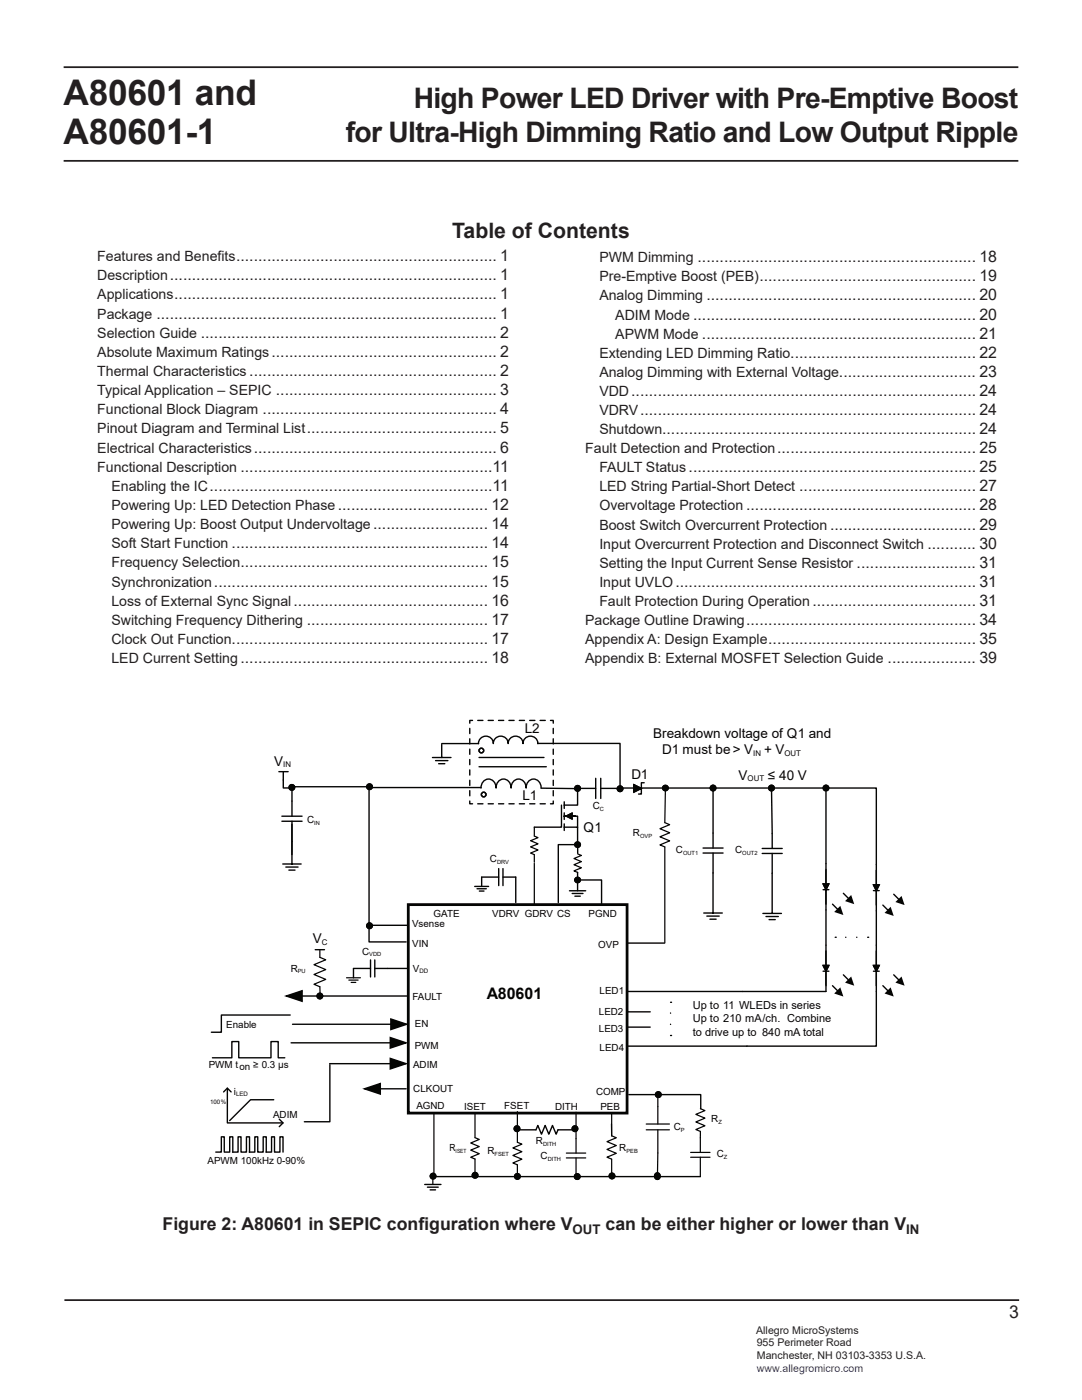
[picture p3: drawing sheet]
<svg xmlns="http://www.w3.org/2000/svg" width="216mm" height="279mm" viewBox="0 0 216 279" stroke-linecap="round" stroke-linejoin="round" font-family="sans-serif">
<defs><g id="words">
<g font-size="7.1" fill="#231f20">
<text x="12.7" y="20.9">A80601 and</text>
<text x="12.7" y="28.7">A80601-1</text>
</g>
<g font-size="5.6" fill="#231f20">
<text x="82.6" y="21.5">High Power LED Driver with Pre-Emptive Boost</text>
<text x="69" y="28.3">for Ultra-High Dimming Ratio and Low Output Ripple</text>
</g>
<text font-size="4.2" fill="#231f20" x="90.2" y="47.5">Table of Contents</text>
<g font-size="3.5" fill="#231f20">
<text x="32.4" y="245.5">Figure 2: A80601 in SEPIC conf</text>
<text x="83.5" y="245.5">iguration where V</text>
<text x="120.8" y="245.5">can be either higher or lower than V</text>
<text x="201.4" y="263.1">3</text>
</g>
<text font-size="3.2" fill="#040503" x="97.2" y="199.3">A80601</text>
<g font-size="2.8" fill="#231f20">
<text x="19.4" y="52.1">Features and Benefits........................................................... 1</text>
<text x="119.6" y="52.3">PWM Dimming ............................................................... 18</text>
<text x="19.4" y="55.9">Description.......................................................................... 1</text>
<text x="19.4" y="59.8">Applications......................................................................... 1</text>
<text x="119.6" y="56.2">Pre-Emptive Boost (PEB)................................................. 19</text>
<text x="119.6" y="60">Analog Dimming ............................................................. 20</text>
<text x="19.4" y="63.6">Package ............................................................................. 1</text>
<text x="122.8" y="63.8">ADIM Mode ................................................................ 20</text>
<text x="19.4" y="67.4">Selection Guide ................................................................... 2</text>
<text x="19.4" y="71.2">Absolute Maximum Ratings................................................... 2</text>
<text x="119.6" y="71.4">Extending LED Dimming Ratio.......................................... 22</text>
<text x="122.8" y="67.6">APWM Mode .............................................................. 21</text>
<text x="19.4" y="75">Thermal Characteristics ........................................................ 2</text>
<text x="119.6" y="75.2">Analog Dimming with External Voltage............................... 23</text>
<text x="19.4" y="78.9">Typical Application – SEPIC .................................................. 3</text>
<text x="19.4" y="82.7">Functional Block Diagram ..................................................... 4</text>
<text x="119.6" y="79">VDD.............................................................................. 24</text>
<text x="119.6" y="82.8">VDRV............................................................................ 24</text>
<text x="19.4" y="86.5">Pinout Diagram and Terminal List........................................... 5</text>
<text x="119.6" y="86.6">Shutdown....................................................................... 24</text>
<text x="19.4" y="90.3">Electrical Characteristics....................................................... 6</text>
<text x="19.4" y="94.1">Functional Description .........................................................11</text>
<text x="116.8" y="90.4">Fault Detection and Protection............................................. 25</text>
<text x="119.6" y="94.3">FAULT Status................................................................. 25</text>
<text x="22.2" y="98">Enabling the IC................................................................11</text>
<text x="22.2" y="101.8">Powering Up: LED Detection Phase.................................. 12</text>
<text x="119.6" y="98.1">LED String Partial-Short Detect ........................................ 27</text>
<text x="119.6" y="101.9">Overvoltage Protection .................................................... 28</text>
<text x="22.2" y="105.6">Powering Up: Boost Output Undervoltage.......................... 14</text>
<text x="119.6" y="105.7">Boost Switch Overcurrent Protection ................................. 29</text>
<text x="22.2" y="109.4">Soft Start Function .......................................................... 14</text>
<text x="22.2" y="113.3">Frequency Selection........................................................ 15</text>
<text x="119.6" y="109.5">Input Overcurrent Protection and Disconnect Switch ........... 30</text>
<text x="119.6" y="113.3">Setting the Input Current Sense Resistor ........................... 31</text>
<text x="22.2" y="117.1">Synchronization.............................................................. 15</text>
<text x="119.6" y="117.1">Input UVLO.................................................................... 31</text>
<text x="22.2" y="120.9">Loss of External Sync Signal............................................ 16</text>
<text x="22.2" y="124.7">Switching Frequency Dithering ......................................... 17</text>
<text x="116.8" y="124.7">Package Outline Drawing.................................................... 34</text>
<text x="119.6" y="120.9">Fault Protection During Operation..................................... 31</text>
<text x="22.2" y="128.5">Clock Out Function.......................................................... 17</text>
<text x="116.8" y="128.5">Appendix A: Design Example............................................... 35</text>
<text x="22.2" y="132.4">LED Current Setting........................................................ 18</text>
<text x="116.8" y="132.4">Appendix B: External MOSFET Selection Guide .................... 39</text>
</g>
<g font-size="2.7" fill="#040503">
<text x="104.7" y="146.2">L2</text>
<text x="130.3" y="147.4">Breakdown voltage of Q1 and</text>
<text x="54.7" y="152.8">V</text>
<text x="126" y="155.5">D1</text>
<text x="132.2" y="150.5">D1 must be &gt; V</text>
<text x="147.4" y="155.6">V</text>
<text x="152.5" y="150.5">+ V</text>
<text x="153.2" y="155.6">≤ 40 V</text>
<text x="104.3" y="159.7">L1</text>
<text x="116.5" y="166.1">Q1</text>
<text x="62.4" y="188.2">V</text>
</g>
<g font-size="2.6" fill="#231f20">
<text x="114.3" y="246.4">OUT</text>
<text x="180.8" y="246.4">IN</text>
</g>
<g font-size="2.2" fill="#040503">
<text x="138.2" y="201.3">Up to 11 WLEDs in series</text>
<text x="138.2" y="206.8">to drive up to 840 mA total</text>
<text x="138.2" y="204.1">Up to 210 mA/ch. Combine</text>
</g>
<g font-size="2.1" fill="#231f20">
<text x="150.9" y="266.2">Allegro MicroSystems</text>
<text x="151" y="268.7">955 Perimeter Road</text>
<text x="151" y="271.2">Manchester, NH 03103-3353 U.S.A.</text>
</g>
<text font-size="2.1" fill="#00f" x="151" y="273.8">www.allegromicro.com</text>
<g font-size="2" fill="#040503">
<text x="118.3" y="161.4">C</text>
<text x="61.3" y="164.2">C</text>
<text x="126.3" y="166.9">R</text>
<text x="97.8" y="172.1">C</text>
<text x="134.9" y="170.2">C</text>
<text x="146.7" y="170.3">C</text>
<text x="82.2" y="185">Vsense</text>
<text x="86.5" y="182.9">GATE</text>
<text x="98.2" y="182.9">VDRV GDRV CS</text>
<text x="117.4" y="182.9">PGND</text>
<text x="72.3" y="190.5">C</text>
<text x="82.2" y="188.9">VIN</text>
<text x="119.4" y="189.3">OVP</text>
<text x="58" y="193.9">R</text>
<text x="82.4" y="193.9">V</text>
<text x="82.3" y="199.7">FAULT</text>
<text x="119.5" y="202.5">LED2</text>
<text x="119.7" y="198.5">LED1</text>
<text x="45.1" y="205.2">Enable</text>
<text x="82.8" y="209.3">PWM</text>
<text x="82.8" y="205">EN</text>
<text x="119.5" y="206">LED3</text>
<text x="119.7" y="209.7">LED4</text>
<text x="41.7" y="213.1">PWM t</text>
<text x="47.8" y="213.6">on</text>
<text x="50.5" y="213.1">≥ 0.3 µs</text>
<text x="82.4" y="213.1">ADIM</text>
<text x="46.7" y="218.4">i</text>
<text x="82.5" y="218">CLKOUT</text>
<text x="83.1" y="221.4">AGND</text>
<text x="92.6" y="221.5">ISET</text>
<text x="100.6" y="221.3">FSET</text>
<text x="110.8" y="221.5">DITH</text>
<text x="118.9" y="218.6">COMP</text>
<text x="119.8" y="221.5">PEB</text>
<text x="54.5" y="223.1">ADIM</text>
<text x="134.4" y="225.5">C</text>
<text x="141.9" y="223.9">R</text>
<text x="41.4" y="232.3">APWM 100kHz 0-90%</text>
<text x="89.7" y="229.7">R</text>
<text x="97.3" y="230.2">R</text>
<text x="106.9" y="228.3">R</text>
<text x="107.9" y="231.4">C</text>
<text x="123.6" y="229.7">R</text>
<text x="143" y="231">C</text>
</g>
<g font-size="1.6" fill="#040503">
<text x="56.5" y="153.2">IN</text>
<text x="149.2" y="155.9">OUT</text>
<text x="150.3" y="150.8">IN</text>
<text x="156.5" y="150.8">OUT</text>
<text x="64.2" y="188.6">C</text>
</g>
<g font-size="1.2" fill="#040503">
<text x="83.7" y="194.2">DD</text>
<text x="41.9" y="220.3">100%</text>
<text x="47.1" y="218.7">LED</text>
</g>
<g font-size="1.1" fill="#040503">
<text x="119.7" y="161.8">C</text>
<text x="62.7" y="164.6">IN</text>
<text x="127.7" y="167.3">OVP</text>
<text x="99.2" y="172.5">DRV</text>
<text x="136.3" y="170.6">OUT1</text>
<text x="148.1" y="170.7">OUT2</text>
<text x="73.7" y="190.9">VDD</text>
<text x="59.4" y="194.3">PU</text>
<text x="135.9" y="225.8">P</text>
<text x="143.4" y="224.2">Z</text>
<text x="90.9" y="230.1">ISET</text>
<text x="98.7" y="230.6">FSET</text>
<text x="108.3" y="228.7">DITH</text>
<text x="109.3" y="231.8">DITH</text>
<text x="125" y="230.1">PEB</text>
<text x="144.5" y="231.3">Z</text>
</g>
</g></defs>
<path d="M12.7 13.4h190.5M12.7 32.1h190.5M12.9 259.5h190.5" fill="none" stroke="#231f20" stroke-width=".35"/>
<path d="M81.5 180.5h43.6v41.6h-43.6z" fill="none" stroke="#040503" stroke-width=".55"/>
<path d="M140.3 169.2h4M140.3 170.2h4M142.3 166.3v2.9M142.3 170.2v12M81.5 180.5h43.6v41.6h-43.6zM140.4 182.2h3.7M141 182.8h2.5M141.7 183.4h1.2M65.8 212.3h12.3" fill="none" stroke="#040503" stroke-width=".28"/>
<path d="M132.7 164.2l.9 .4-1.9 .8 1.9 .8-1.9 .8 1.9 .8-1.9 .8 1 .4v19.2M63.8 191.1l1.2 .4-2.4 1 2.4 1-2.4 1 2.4 1-2.4 .9 1.2 .5" fill="none" stroke="#040503" stroke-width=".25"/>
<path d="M77.9 211.2l3.1 1.1-3.1 1z" fill="#040503"/>
<path d="M164.2 177.6h1.2M164.8 172.4v9.2M168.3 178.3l1.1 1.1M125.1 197.9h23M166.1 180.4l1.1 1.1M77.9 211.2l3.1 1.1-3.1 1zM125.2 208.8h23.9" fill="none" stroke="#040503" stroke-width=".28"/>
<g fill="#040503">
<path d="M166.5 182l1.2-1.2 .6 1.8z"/>
<path d="M168.6 179.8l1.2-1.2 .7 1.8z"/>
<path d="M164.2 176.4h1.2l-.6 1.2z" fill-rule="evenodd"/>
</g>
<path d="M164.2 176.4h1.2l-.6 1.2zM174.3 177.7h1.1M174.9 172.5v9.3M178.3 178.5l1.1 1.1M176.2 180.6l1.1 1.1" fill="none" stroke="#040503" stroke-width=".28"/>
<g fill="#040503">
<path d="M176.5 182.2l1.2-1.2 .6 1.8z"/>
<path d="M174.3 176.6h1.1l-.5 1.1z" fill-rule="evenodd"/>
</g>
<path d="M178.7 180l1.2-1.2 .6 1.8z" fill="#040503"/>
<path d="M174.3 176.6h1.1l-.5 1.1zM164.2 193.8h1.2M164.8 188.6v9.3M166.1 196.7l1.1 1.1M168.3 194.5l1.1 1.2" fill="none" stroke="#040503" stroke-width=".28"/>
<g fill="#040503">
<path d="M166.5 198.3l1.2-1.2 .6 1.8z"/>
<path d="M168.6 196.1l1.2-1.2 .7 1.8z"/>
<path d="M164.2 192.7h1.2l-.6 1.1z" fill-rule="evenodd"/>
</g>
<path d="M164.2 192.7h1.2l-.6 1.1zM174.3 193.8h1.1M174.9 188.6v9.3M176.2 196.7l1.1 1.1M178.3 194.5l1.1 1.2" fill="none" stroke="#040503" stroke-width=".28"/>
<g fill="#040503">
<path d="M176.5 198.3l1.2-1.2 .6 1.8z"/>
<path d="M174.3 192.7h1.1l-.5 1.1z" fill-rule="evenodd"/>
</g>
<path d="M178.7 196.1l1.2-1.2 .6 1.8z" fill="#040503"/>
<path d="M60 198.8h21.5M174.3 192.7h1.1l-.5 1.1z" fill="none" stroke="#040503" stroke-width=".28"/>
<path d="M164.8 181.6v7M174.9 181.8v6.8" fill="none" stroke="#040503" stroke-width=".28" stroke-dasharray="9088.5 9088.5"/>
<path d="M57.1 198.8l3.2-1.1v2.1z" fill="#040503"/>
<path d="M55.6 154h1.9M56.5 154.1v1.6M58.3 159.9v3M56.2 162.9h4.1M56.2 163.9h4.1M56.4 172.4h3.7M57 173h2.5M57.6 173.6h1.3M58.3 163.9v8.5M57.1 198.8l3.2-1.1v2.1zM62.9 189.5h1.8" fill="none" stroke="#040503" stroke-width=".28"/>
<path d="M63.8 196.9l.1 1.9M63.8 189.5v1.6" fill="none" stroke="#040503" stroke-width=".25"/>
<path d="M126.5 156.6l1.5 .7-1.5 .8z" fill-rule="evenodd" fill="#040503"/>
<path d="M126.5 156.6l1.5 .7-1.5 .8zM128.5 156.2h-.5v2.3h-.6" fill="none" stroke="#040503" stroke-width=".28"/>
<path d="M132.8 157.5l-.1 6.7" fill="none" stroke="#040503" stroke-width=".25"/>
<circle cx="63.8" cy="198.8" r=".55" fill="#040503"/>
<g fill="none" stroke="#040503" stroke-width=".28">
<path d="M123.7 157.3h51.2v15.2M142.3 157.7v8.6M164.8 158v14.4"/>
<circle cx="63.8" cy="198.8" r=".55"/>
</g>
<circle cx="132.8" cy="157.3" r=".54" fill="#040503"/>
<circle cx="132.8" cy="157.3" r=".54" fill="none" stroke="#040503" stroke-width=".28"/>
<circle cx="142.3" cy="157.3" r=".56" fill="#040503"/>
<circle cx="142.3" cy="157.3" r=".56" fill="none" stroke="#040503" stroke-width=".28"/>
<circle cx="115.2" cy="157.3" r=".55" fill="#040503"/>
<circle cx="115.2" cy="157.3" r=".55" fill="none" stroke="#040503" stroke-width=".28"/>
<circle cx="58.2" cy="157.1" r=".56" fill="#040503"/>
<circle cx="58.2" cy="157.1" r=".56" fill="none" stroke="#040503" stroke-width=".28"/>
<circle cx="164.8" cy="157.3" r=".55" fill="#040503"/>
<g fill="none" stroke="#040503" stroke-width=".28">
<path d="M148.1 197.9h16.7M174.9 197.9v10.9h-25.9"/>
<circle cx="164.8" cy="157.3" r=".55"/>
</g>
<circle cx="73.7" cy="157" r=".56" fill="#040503"/>
<g fill="none" stroke="#040503" stroke-width=".28">
<path d="M56.5 155.7v1.6h1.2M74.1 157.2h21.9M96 157.3a1.52 1.52 0 0 1 1.5-1.8 1.52 1.52 0 0 1 1.5 1.8 1.52 1.52 0 0 1 1.5-1.8 1.52 1.52 0 0 1 1.5 1.8 1.52 1.52 0 0 1 1.5-1.8 1.52 1.52 0 0 1 1.5 1.8 1.52 1.52 0 0 1 1.5-1.8 1.52 1.52 0 0 1 1.5 1.8M153.9 157l.2 12.3M58.3 167.9v2.6M152.1 169.3h4M152.1 170.3h4M154.1 170.3v12M152.2 182.3h3.7M152.8 182.9h2.5M153.5 183.5h1.2"/>
<circle cx="73.7" cy="157" r=".56"/>
</g>
<circle cx="153.9" cy="157.3" r=".55" fill="#040503"/>
<g fill="none" stroke="#040503" stroke-width=".28">
<path d="M115.2 157v3.7h-2.6M112 160.7v4.4h-5.4M112.6 165.1h2.6v3.6M112.6 160v1.3M112.6 162.2v1.3M112.6 164.4v1.3M114.8 162.9h-2.2h2.6v2.2M125.1 188.2h7.5M166.7 187.1h.1M173.1 187.1h.1M125.1 201.9h4.6M125.1 205h4.6"/>
<path d="M133.8 206.7h.1M133.8 200h.1"/>
<circle cx="153.9" cy="157.3" r=".55"/>
</g>
<path d="M171 187.1h-3.3M133.8 204.4v-3.3" fill="none" stroke="#040503" stroke-width=".28" stroke-dasharray="0 2.2"/>
<path d="M113 162.9l1.1-.6v1.2z" fill="#040503"/>
<path d="M113 162.9l1.1-.6v1.2zM113.6 177.8h3.3M114.2 178.3h2.1M114.7 178.9h1.1M115.2 174.1v3.7M115.3 168.5v1.8M115.4 168.6h-4v11.5" fill="none" stroke="#040503" stroke-width=".28"/>
<path d="M106.6 165.1v1.8l.8 .3-1.5 .6 1.5 .6-1.5 .6 1.5 .6-1.5 .6 .7 .4v1.5M106.6 172.3v8.1" fill="none" stroke="#040503" stroke-width=".25"/>
<circle cx="115.3" cy="168.6" r=".54" fill="#040503"/>
<g fill="none" stroke="#040503" stroke-width=".28">
<path d="M108 157.3l7.2 .1M94.7 176.9h2.8M95.2 177.4h1.8M95.6 177.8h1M99.5 175l-3.4 .1v1.8M99.5 173.3v3.4M100.4 173.3v3.4M100.4 175h2.5v5.1M115.4 175.6h4.6v4.8M70.5 193.3h3.4M70.5 193.3v1.8M73.9 191.6v3.4"/>
<path d="M74.8 191.6v3.4M74.8 193.3h6.7"/>
<circle cx="115.3" cy="168.6" r=".54"/>
</g>
<path d="M69.1 195.1h2.8M69.6 195.6h1.9M70.1 196.1h.9" fill="none" stroke="#040503" stroke-width=".25"/>
<circle cx="115.3" cy="175.6" r=".54" fill="#040503"/>
<g fill="none" stroke="#040503" stroke-width=".28">
<path d="M86.3 151.2h3.7M86.9 151.8h2.5M87.5 152.4h1.3M88.1 148.6v2.6M95.5 148.4a1.48 1.48 0 0 1 1.5-1.5 1.48 1.48 0 0 1 1.4 1.5 1.48 1.48 0 0 1 1.5-1.5 1.48 1.48 0 0 1 1.5 1.5 1.48 1.48 0 0 1 1.5-1.5 1.48 1.48 0 0 1 1.5 1.5 1.48 1.48 0 0 1 1.4-1.5 1.48 1.48 0 0 1 1.5 1.5h16.4v9.4M114.8 157.3h4.1M118.9 155.3v4.1M119.9 155.3v4.1M119.9 157.3h3.8"/>
<circle cx="115.3" cy="175.6" r=".54"/>
</g>
<circle cx="123.7" cy="157.4" r=".55" fill="#040503"/>
<g fill="none" stroke="#040503" stroke-width=".28">
<path d="M93.7 159.9v.5h.6M94.3 143.8h-.6v.5M109.8 143.8h.6v.5M110.4 159.9v.5h-.6"/>
<circle cx="123.7" cy="157.4" r=".55"/>
</g>
<path d="M93.7 145.4v13.9M108.8 143.8h-14M110.4 158.8v-14M95.3 160.4h14" fill="none" stroke="#040503" stroke-width=".28" stroke-dasharray="1 1"/>
<circle cx="96.1" cy="149.8" r=".46" fill="#fff"/>
<circle cx="96.1" cy="149.8" r=".46" fill="none" stroke="#040503" stroke-width=".28"/>
<circle cx="96.5" cy="158.6" r=".46" fill="#fff"/>
<circle cx="96.5" cy="158.6" r=".46" fill="none" stroke="#040503" stroke-width=".28"/>
<path d="M95.6 151.2h12.9M95.6 153h13.4" fill="none" stroke="#040503" stroke-width=".28" stroke-dasharray="9088.5 9088.5"/>
<circle cx="73.7" cy="184.8" r=".56" fill="#040503"/>
<g fill="none" stroke="#040503" stroke-width=".28">
<path d="M58.3 157v2.9M58.4 157h15.3M73.6 157v31h7.4M58.1 208.1h20M65.8 212.5v11.4h-5.1"/>
<circle cx="73.7" cy="184.8" r=".56"/>
</g>
<path d="M77.9 207.1l3.1 1-3.1 1.1z" fill="#040503"/>
<path d="M42.4 211.1h3.9v-3.2h1.3v3.2h6.5v-3.2h1.4v3.2h1.3M58.4 204.4h19.9M77.9 207.1l3.1 1-3.1 1.1z" fill="none" stroke="#040503" stroke-width=".28"/>
<path d="M78 203.4l3.2 1-3.2 1.1z" fill="#040503"/>
<path d="M74.1 184.7h7.4M57.9 202.6h-13.7v3.4h-2M78 203.4l3.2 1-3.2 1.1zM125.5 218.5h14.3v2.8" fill="none" stroke="#040503" stroke-width=".28"/>
<path d="M131.3 218.6v5.7M86.6 222.3v12.2M94.8 222.1v4.9l.8 .4-1.7 .7 1.7 .7-1.7 .7 1.7 .7-1.7 .8 .9 .3M128.9 224.3h4.7M128.9 225.5h4.7M131.3 225.5v4.6M137.8 230h3.9M137.8 231h3.9M139.7 227.1v2.9M139.7 231v3.8M139.8 221.3l.9 .3-1.9 .8 1.9 .8-1.9 .7 1.9 .8-1.9 .7 1 .4" fill="none" stroke="#040503" stroke-width=".25"/>
<circle cx="86.4" cy="234.7" r=".55" fill="#040503"/>
<circle cx="86.4" cy="234.7" r=".55" fill="none" stroke="#040503" stroke-width=".28"/>
<circle cx="131.1" cy="234.7" r=".6" fill="#040503"/>
<g fill="none" stroke="#040503" stroke-width=".28">
<path d="M86.6 234.8h53.1"/>
<circle cx="131.1" cy="234.7" r=".6"/>
</g>
<path d="M131.3 230.1l-.1 4.7M139.8 225.8l-.1 1.3" fill="none" stroke="#040503" stroke-width=".25"/>
<circle cx="131.4" cy="218.5" r=".56" fill="#040503"/>
<circle cx="131.4" cy="218.5" r=".56" fill="none" stroke="#040503" stroke-width=".28"/>
<path d="M103.2 221.8v6.2l.9 .3-1.8 .8 1.8 .7-1.8 .8 1.8 .7-1.8 .8 .9 .4v2.1" fill="none" stroke="#040503" stroke-width=".25"/>
<circle cx="103.2" cy="234.8" r=".55" fill="#040503"/>
<g fill="none" stroke="#040503" stroke-width=".28">
<path d="M75.6 217.3h5.4"/>
<circle cx="103.2" cy="234.8" r=".55"/>
</g>
<path d="M72.7 217.3l3.2-1.1v2.2z" fill="#040503"/>
<path d="M72.7 217.3l3.2-1.1v2.2zM84.7 236.4h3.3M85.3 236.9h2.1M85.8 237.5h1.1" fill="none" stroke="#040503" stroke-width=".28"/>
<path d="M86.4 234.2v2.2M94.8 231.3v3.6" fill="none" stroke="#040503" stroke-width=".25"/>
<circle cx="94.8" cy="234.6" r=".56" fill="#040503"/>
<circle cx="94.8" cy="234.6" r=".56" fill="none" stroke="#040503" stroke-width=".28"/>
<circle cx="115.2" cy="234.8" r=".55" fill="#040503"/>
<g fill="none" stroke="#040503" stroke-width=".28">
<path d="M103.5 225.5h3.4l.4-.9 .7 1.8 .8-1.8 .7 1.8 .7-1.8 .8 1.8 .3-.9h3.6"/>
<circle cx="115.2" cy="234.8" r=".55"/>
</g>
<path d="M113 230.1h3.9M113 231.1h3.9M114.9 222v8.1M114.9 231.1v3.8M122 224.3v2.4M122 226.7l1 .4-1.9 .7 1.9 .8-1.9 .8 1.9 .8-1.9 .7 .9 .4M122 222.1v4.6" fill="none" stroke="#040503" stroke-width=".25"/>
<circle cx="103.2" cy="225.3" r=".56" fill="#040503"/>
<circle cx="103.2" cy="225.3" r=".56" fill="none" stroke="#040503" stroke-width=".28"/>
<circle cx="114.7" cy="225.3" r=".55" fill="#040503"/>
<circle cx="114.7" cy="225.3" r=".55" fill="none" stroke="#040503" stroke-width=".28"/>
<circle cx="122.1" cy="234.7" r=".55" fill="#040503"/>
<g fill="none" stroke="#040503" stroke-width=".28">
<path d="M88.1 148.4h7.4M44.6 217.9l.8-.7 .7 .7M45.4 217.2v6.9h11.1M54.6 219.5h-4.6l-4.2 4.1M43.1 229.9h1.1v-3h.6v3h1v-3h.7v3M46.4 229.9h1.1v-3h.6v3h1.1v-3h.6v3M49.7 229.9h1.1v-3h.6v3h1.1v-3h.6v3M53.1 229.9h1.1v-3h.6v3h1.1v-3h.6v3M55.7 223.4l.8 .7-.8 .8"/>
<circle cx="122.1" cy="234.7" r=".55"/>
</g>
<path d="M115.3 170.4l.7 .3-1.5 .6 1.5 .7-1.5 .6 1.5 .6-1.5 .6 .8 .3M122 231.3v3.2" fill="none" stroke="#040503" stroke-width=".25"/>
<use href="#words"/>
</svg>
